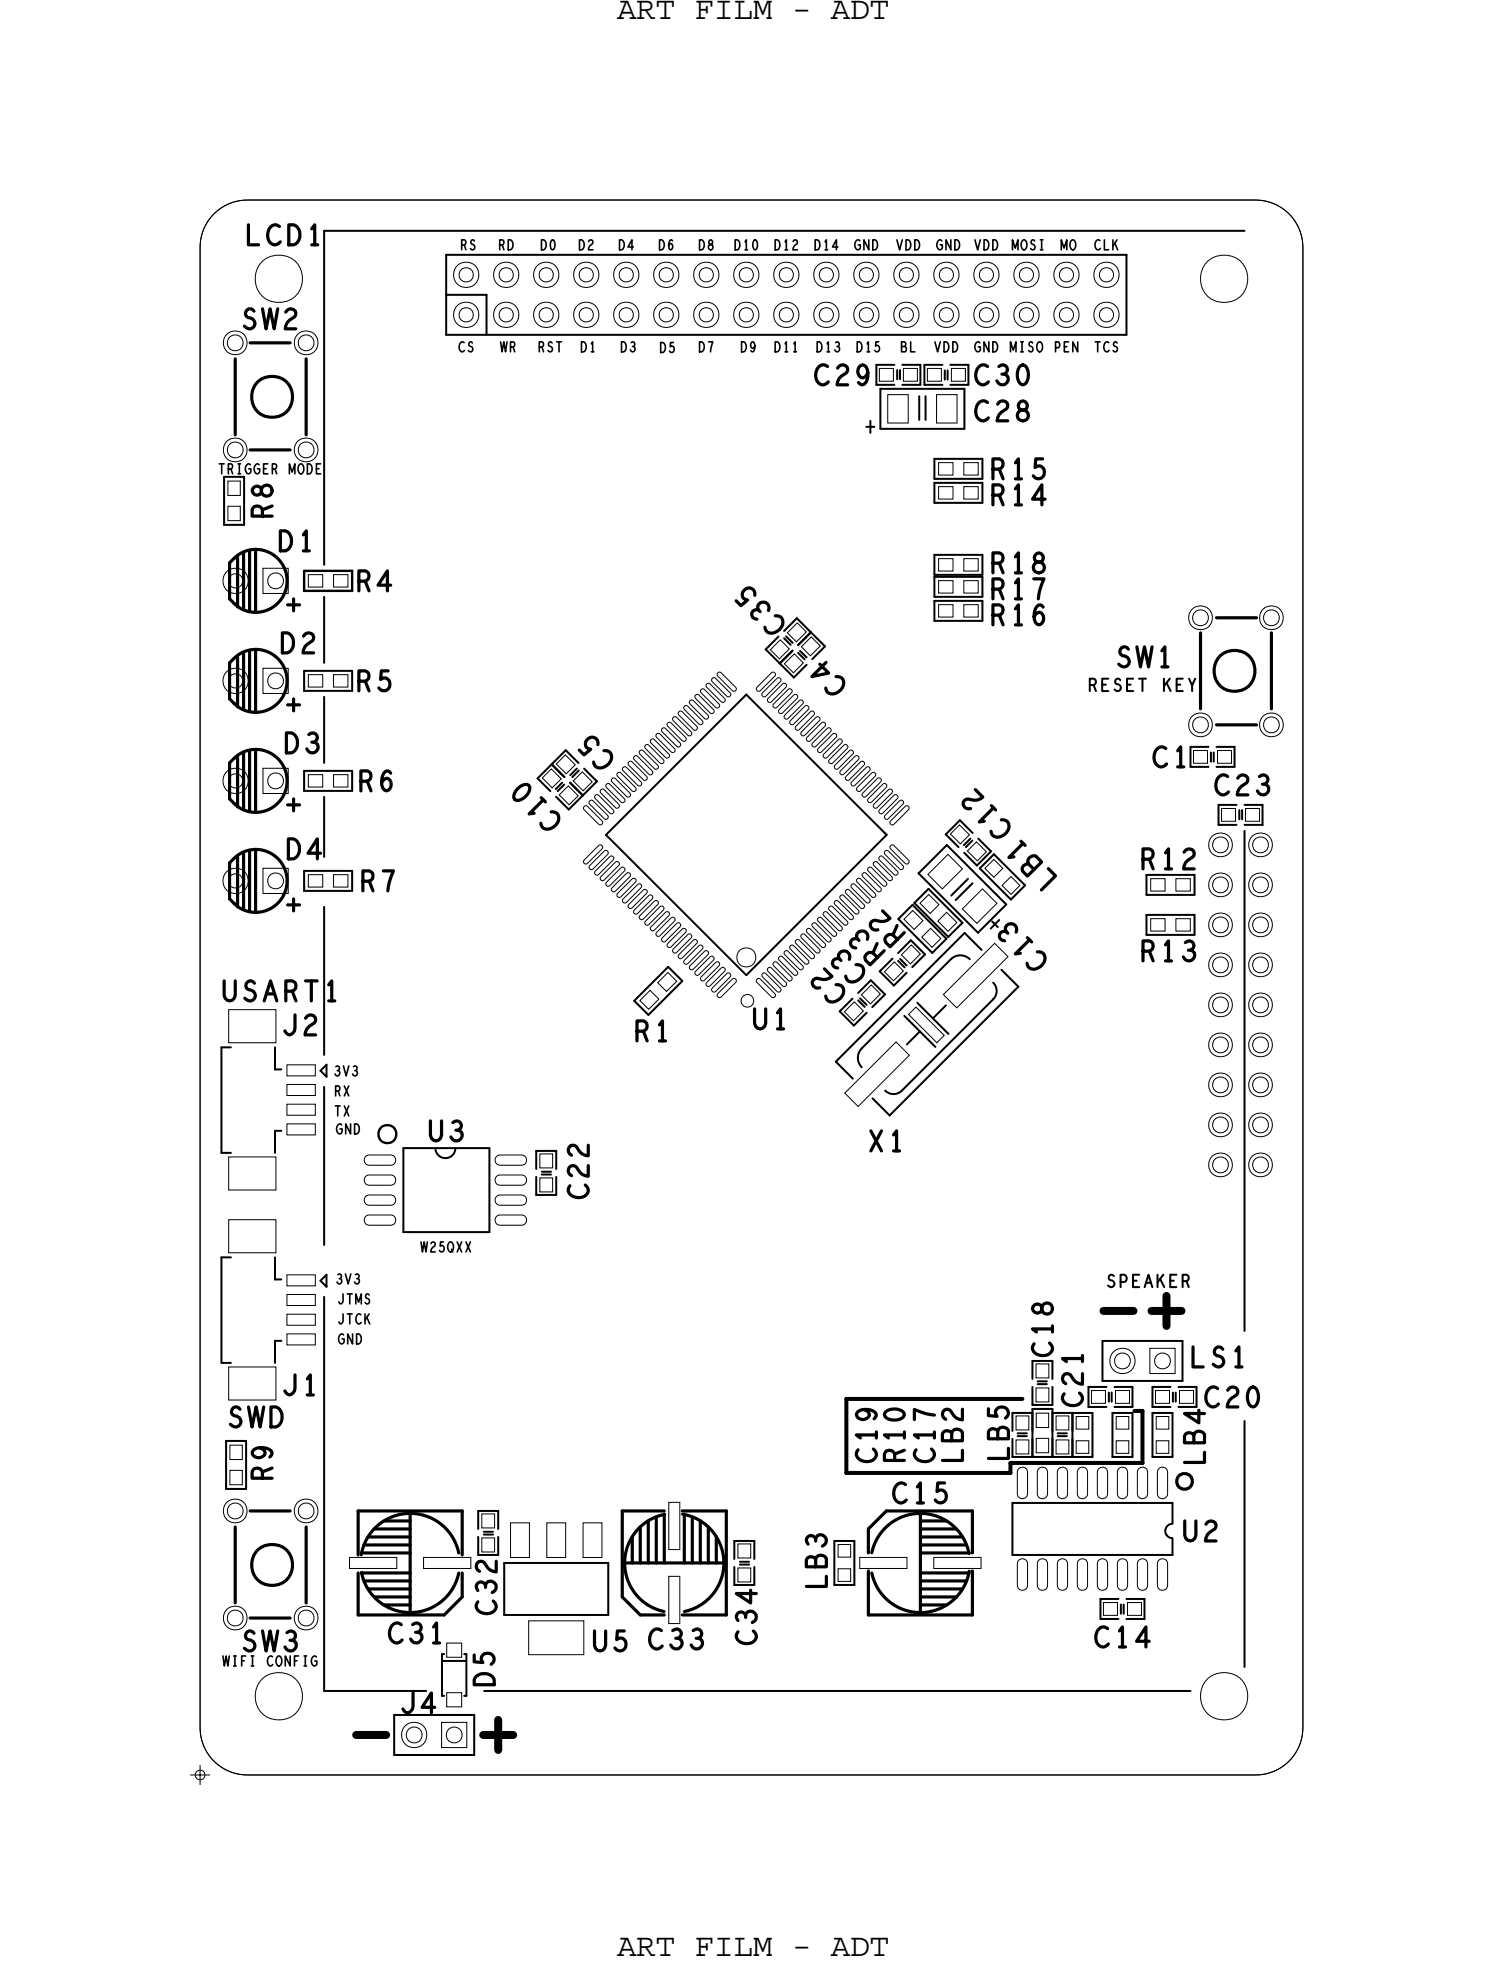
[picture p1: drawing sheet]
<svg xmlns="http://www.w3.org/2000/svg" width="95mm" height="125mm" viewBox="0 0 95 125" stroke-linecap="round" stroke-linejoin="round" font-family="sans-serif">
<defs><g id="words">
<g font-size="2.1">
<text x="39.2" y="1.2">ART FILM - ADT</text>
<text x="39.2" y="124.2">ART FILM - ADT</text>
</g>
<g font-size="1.3">
<text x="62.9" y="30.4">R15</text>
<text x="62.9" y="32.1">R14</text>
<text x="50" y="39.6" transform="rotate(-135 50 39.6)">C 3 5</text>
<text x="62.9" y="36.4">R18</text>
<text x="62.9" y="38">R17</text>
<text x="62.9" y="39.7">R16</text>
<text x="53.8" y="43.5" transform="rotate(-135 53.8 43.5)">C 4</text>
<text x="35.7" y="52" transform="rotate(-135 35.7 52)">C 1 0</text>
<text x="39.1" y="48.2" transform="rotate(-135 39.1 48.2)">C 5</text>
<text x="64.3" y="52.5" transform="rotate(-135 64.3 52.5)">C 1 2</text>
<text x="57.5" y="59.3" transform="rotate(-135 57.5 59.3)">R 2</text>
<text x="67.1" y="55.7" transform="rotate(-135 67.1 55.7)">L B 1</text>
<text x="72.4" y="55.2">R12</text>
<text x="53.8" y="63" transform="rotate(-135 53.8 63)">C 2</text>
<text x="55.1" y="61.7" transform="rotate(-135 55.1 61.7)">C 3</text>
<text x="56.2" y="60.5" transform="rotate(-135 56.2 60.5)">R 3</text>
<text x="66.6" y="60.9" transform="rotate(-135 66.6 60.9)">C 1 3</text>
<text x="72.4" y="61">R13</text>
<text x="40.3" y="66.1">R1</text>
<text x="68.7" y="89.3" transform="rotate(-90 68.7 89.3)">C21</text>
<text x="57.4" y="92.9" transform="rotate(-90 57.4 92.9)">R10</text>
<text x="64" y="92.8" transform="rotate(-90 64 92.8)">LB5</text>
<text x="15.4" y="104.8">SW3</text>
<text x="24.6" y="104.3">C31</text>
<text x="31.5" y="102.5" transform="rotate(-90 31.5 102.5)">C32</text>
<text x="41.1" y="104.7">C33</text>
</g>
<g font-size=".8">
<text x="69.1" y="43.9">RESET</text>
<text x="73.7" y="43.9">KEY</text>
<text x="70.2" y="81.7">SPEAKER</text>
</g>
<g font-size=".6">
<text x="49.1" y="22.3">D11</text>
<text x="51.8" y="22.3">D13</text>
<text x="21.2" y="68.3">3V3</text>
<text x="21.3" y="81.5">3V3</text>
<text x="14.1" y="105.8">WIFI</text>
</g>
</g></defs>
<!-- layer: Board Outline -->
<g fill="none" stroke="#000" stroke-width=".06">
<path d="M12.7 15.7v94zM13.6 13.6l.9-.6 .5-.2 .7-.1h64a3 3 0 0 1 3 3v94a3 3 0 0 1-3 3h-64a3 3 0 0 1-3-3v-94a3 3 0 0 1 .9-2.1zM15.7 12.7a3 3 0 0 0-3 3M15.7 12.7h64zM79.7 12.7a3 3 0 0 1 3 3M82.7 15.7v94zM12.7 109.7a3 3 0 0 0 3 3M15.7 112.7h64zM82.7 109.7a3 3 0 0 1-3 3"/>
<circle cx="17.7" cy="17.7" r="1.51"/>
<circle cx="77.7" cy="17.7" r="1.51"/>
<circle cx="17.7" cy="107.7" r="1.51"/>
<circle cx="77.7" cy="107.7" r="1.51"/>
</g>
<path d="M70 83.2h1.9zM73.1 83.2h1.9zM74 82.3v1.9zM22.6 110.2h1.9zM30.7 110.2h1.9zM31.6 109.2v1.9z" fill="none" stroke="#000" stroke-width=".51"/>
<path d="M53.7 93.5h10.4zM53.7 88.8v4.7zM53.7 88.8h11.2zM64.1 92.9h8.4zM64.1 92.9v.6zM72 89.6h.5zM72.5 89.6v3.3z" fill="none" stroke="#000" stroke-width=".25"/>
<!-- layer: Components -->
<g fill="none" stroke="#000" stroke-width=".06">
<path d="M58.1 63.9l1.8 1.8-.4 .5-1.8-1.8z"/>
<circle cx="47.4" cy="60.8" r=".61"/>
<circle cx="47.4" cy="63.5" r=".4"/>
</g>
<g fill="none" stroke="#000" stroke-width=".13">
<path d="M20.6 14.7h58.4zM20.6 14.7v21.2zM28.3 18.7h2.6zM28.3 16.2v5.1zM28.3 16.2h43.2zM30.9 18.7v2.5zM71.5 16.2v5.1zM14.2 33.3h1.3zM14.2 30.3h1.3zM14.2 30.3v3zM15.5 30.3v3zM20.6 37.9v4.2z"/>
<path d="M28.3 21.3h43.2zM50.6 39.3l.9 .9zM50.6 39.3l-.8 .8zM55 27.1h.5zM55.2 26.7v.8zM55.6 23.2h1.2zM55.6 23.2v1.2zM55.6 24.4h1.2zM55.9 24.7v2.5zM55.9 24.7h5.3zM55.9 27.2h5.3zM56.9 23.5v.6z"/>
<path d="M57.1 23.5v.6zM57.3 23.2h1.1zM57.3 24.4h1.1zM58.3 25.2v1.5zM58.4 23.2v1.2zM58.7 24.4h1.1zM58.7 23.2v1.2zM58.7 23.2h1.1zM58.7 25.2v1.5zM59.3 36.5h3.1zM59.3 37.9h3.1zM59.3 39.4h3.1z"/>
<path d="M59.3 30.4h3.1zM59.3 31.9h3.1zM59.3 35.2h3.1zM59.3 35.2v1.3zM59.3 36.6h3.1zM59.3 36.6v1.3zM59.3 38.2h3.1zM59.3 38.2v1.2zM59.3 29.1h3.1zM59.3 29.1v1.3zM59.3 30.7h3.1zM59.3 30.7v1.2z"/>
<path d="M60 23.5v.6zM60.1 23.5v.6zM60.3 23.2h1.2zM60.3 24.4h1.2zM61.2 24.7v2.5zM61.5 23.2v1.2zM62.4 35.2v1.3zM62.4 36.6v1.3zM62.4 38.2v1.2zM62.4 29.1v1.3zM62.4 30.7v1.2zM19.3 56.6h3.1z"/>
<path d="M19.3 50.2h3.1zM19.3 43.9h3.1zM19.3 55.3v1.3zM19.3 55.3h3.1zM19.3 48.9v1.3zM19.3 48.9h3.1zM19.3 42.6v1.3zM19.3 42.6h3.1zM20.6 44.2v4.2zM20.6 50.6v3.8zM20.6 57.6v9.4zM22.4 55.3v1.3z"/>
<path d="M22.4 48.9v1.3zM22.4 42.6v1.3zM34.1 49.4l.9-.9zM35 48.5l.8 .8zM35 48.5l.9-.9zM35.9 47.6l.8 .8zM36.2 49.7l.8 .8zM36.2 49.2l.4-.4zM36.7 48.9l-.4 .4zM37 50.5l-.9 .9zM37.1 48.8l.8 .8zM37.9 49.6l-.9 .9z"/>
<path d="M38.5 53l8.9 8.9zM47.4 44.1l-8.9 8.9zM47.4 44.1l8.9 8.9zM48.6 41.2l.9 .9zM48.6 41.2l.8-.8zM49.5 42.1l.9 .9zM49.5 42.1l.8-.8zM49.8 40.5l.4 .4zM49.9 40.4l.4 .4zM50.3 41.3l-.8 .8zM50.7 41.5l.4 .4zM50.7 41l.8-.8z"/>
<path d="M50.8 41.3l.4 .4zM51.2 42.2l-.8 .8zM51.5 40.1l.9 .9zM51.5 40.1l-.8 .9zM51.6 41.8l.8-.8zM57 58.4l2.2 2.1zM57.8 59.7l.9 .9zM57.8 59.7l-.8 .8zM57.9 57.5l2.2 2.1zM58 57.3l2.2 2.2zM58 57.3l.9-.9zM58.3 55.5l1.8-1.8z"/>
<path d="M58.3 55.5l3.8 3.7zM58.9 56.4l2.2 2.2zM60 53l.8 .8zM60 53l.9-.9zM60.1 59.6l-.9 .9zM60.1 53.7l3.8 3.7zM60.4 56.9l1-1.1zM60.7 57.1l1-1zM61.1 58.6l-.9 .9zM61.2 54.1l.8 .9zM61.2 59.2l1.1 1.1zM61.6 53.2l-.4 .5z"/>
<path d="M61.7 53.4l-.4 .4zM62.1 53.2l.8 .9zM62.2 55.1l2 2zM62.9 59l.5-.6zM62.9 54.1l-.9 .9zM63 58.5l.3 .4zM63.1 54.2l2 2zM63.1 54.2l-.9 .9zM63.9 57.4l-1.8 1.8zM64.2 57.1l.9-.9zM72.8 59.4h3zM72.8 56.8h3z"/>
<path d="M72.8 58.1v1.3zM72.8 58.1h3zM72.8 55.5v1.3zM72.8 55.5h3zM75.6 47.4v1.3zM75.6 47.4h1.1zM75.6 48.7h1.1zM75.8 58.1v1.3zM75.8 55.5v1.3zM76.9 47.8v.6zM77 47.8v.6zM77.2 48.7h1.2z"/>
<path d="M77.2 47.4h1.2zM77.3 52.4h1.2zM77.3 51.1h1.2zM77.3 51.1v1.3zM78.4 47.4v1.3zM78.7 51.4v.6zM78.8 51.4v.6zM79 52.8v31.7zM79 51.1h1.1zM79 52.4h1.1zM80.1 51.1v1.3zM14.1 73.2h.6z"/>
<path d="M14.1 66.5v6.7zM14.1 79.8v6.7zM14.1 66.5h.6zM14.1 79.8h.6zM17.5 67.9h.4zM17.5 71.8h.4zM17.5 66.5v1.4zM17.5 71.8v1.4zM17.5 79.8v1.4zM20.3 68l.4-.4zM20.3 68l.4 .4zM20.6 69v10z"/>
<path d="M20.7 67.6v.8zM25.6 72.9h5.5zM25.6 78.2h.4zM25.6 72.9v5.3zM26 78.2h5.1zM28.9 72.9l-.2 .4-.4 .2-.5-.1-.2-.5M31.1 72.9v5.3zM34 73.1h1.3zM34 73.1v1.1zM34 74.7v1.2zM34 75.9h1.3zM34.4 74.4h.6z"/>
<path d="M34.4 74.6h.6zM35.3 73.1v1.1zM35.3 74.7v1.2zM40.3 63.5l.9 .9zM40.3 63.5l2.1-2.1zM41.2 64.4l2.1-2.1zM42.4 61.4l.9 .9zM47.4 61.9l8.9-8.9zM53.1 67.4l1 1.1zM53.1 67.4l8.1-8.2zM53.3 64.2l.9 .9zM53.3 64.2l.8-.8z"/>
<path d="M54.5 63.5l.4 .4zM54.6 63.4l.4 .4zM54.7 66.6a.85 .85 0 0 0 0 1.2M55 64.3l-.8 .8zM55.3 62.2l.9 .9zM55.3 62.2l-.8 .9zM55.4 63.9l.8-.8zM55.4 69.7l1.1 1.1zM55.8 61.7l.9 .9zM55.8 61.7l.8-.8zM57 61l.4 .4zM57.1 60.9l.4 .4z"/>
<path d="M57.2 69.2a.75 .75 0 0 1-1 0M57.4 64.5l2 2zM57.5 61.8l-.8 .8zM57.6 66.3l.8-.8zM57.9 61.4l.8-.8zM58.2 63.7l2 1.9zM60 63.8l-.8 .9zM60.4 60.9l-5.7 5.7zM61.6 60.9a.85 .85 0 0 0-1.2 0M63 62.4l.2 .3a.75 .75 0 0 1-.2 .7M63 63.4l-5.8 5.8zM63.6 61.6l1 1z"/>
<path d="M64.6 62.6l-8.1 8.2zM14.1 86.5h.6zM14.4 91.5h1.2zM14.4 91.5v3zM14.4 94.5h1.2zM15.6 91.5v3zM17.5 81.2h.4zM17.5 85.1h.4zM17.5 85.1v1.4zM20.3 81.3l.4-.4zM20.3 81.3l.4 .4zM20.6 82.3v25.1z"/>
<path d="M20.7 80.9v.8zM30.4 95.9h1.2zM30.4 95.9v1.2zM30.4 97.6v1.1zM30.7 97.3h.6zM30.7 97.4h.6zM31.6 95.9v1.2zM31.6 97.6v1.1zM32 99.2h6.6zM32 99.2v3.3zM38.6 99.2v3.3zM46.6 97.8h1.3z"/>
<path d="M46.6 97.8v1.2zM46.6 99.5v1.1zM47 99.2h.5zM47 99.3h.5zM47.9 97.8v1.2zM47.9 99.5v1.1zM53 97.8v2.8zM53 97.8h1.2zM54.2 97.8v2.8zM64.3 92.5h1.2zM64.3 95.4h10.1zM64.3 95.4v3.3z"/>
<path d="M64.3 89.7h1.2zM64.3 98.7h10.1zM64.6 91.2h.6zM64.6 91h.6zM65.5 89.5h1.3zM65.5 89.5v3zM65.5 91.4v1.1zM65.5 89.7v1.2zM65.5 88.1v1.1zM65.5 86.4h1.3zM65.5 86.4v1.2zM65.5 92.5h1.3z"/>
<path d="M65.5 89.2h1.3zM65.9 87.9h.5zM65.9 87.7h.5zM66.8 89.5v3zM66.8 88.1v1.1zM66.8 86.4v1.2zM66.8 91.4v1.1zM66.8 89.7h1.3zM66.8 89.7v1.2zM66.8 92.5h1.3zM67.1 91.2h.6zM67.1 91h.6z"/>
<path d="M68.1 89.7h1.2zM68.1 92.5h1.2zM68.1 89.7v2.8zM68.1 89.7v1.2zM68.1 91.4v1.1zM69.1 88.1h1.1zM69.1 89.3h1.1zM69.3 89.7v2.8zM70 87.7h5.1zM70 85.1h5.1zM70 85.1v2.6zM70.4 88.4v.6z"/>
<path d="M70.6 88.4v.6zM70.6 89.7h1.3zM70.6 92.5h1.3zM70.6 89.7v2.8zM70.7 89.3h1.2zM70.7 88.1h1.2zM71.9 89.7v2.8zM71.9 88.1v1.2zM73.2 92.5h1.2zM73.2 89.7v2.8zM73.2 88.1v1.2zM73.2 88.1h1.1z"/>
<path d="M73.2 89.3h1.1zM73.2 89.7h1.2zM74.4 95.4v1.3zM74.4 97.7v1zM74.4 89.7v2.8zM74.4 96.8l-.3 .1-.1 .3 .1 .3 .3 .2M74.4 88.4v.6zM74.6 88.4v.6zM74.8 88.1h1.1zM74.8 89.3h1.1zM75.1 85.1v2.6zM75.9 88.1v1.2z"/>
<path d="M79 90.2v15.6zM20.6 107.4h6.5zM25 108.9h5.1zM25 108.9v2.5zM25 111.4h5.1zM28.1 105h.1zM28.1 107.7h.1zM28.1 105v2.7zM28.1 105.5h1.5zM29.5 105h.1zM29.5 107.7h.1zM29.6 105v2.7z"/>
<path d="M30.1 108.9v2.5zM30.7 107.4h44.9zM32 102.5h6.6zM46.6 100.6h1.3zM53 100.6h1.2zM69.8 101.5h1.2zM69.8 101.5v1.3zM69.8 102.8h1.2zM71.1 101.9v.6zM71.3 101.9v.6zM71.5 101.5h1.1zM71.5 102.8h1.1z"/>
<path d="M72.6 101.5v1.3z"/>
</g>
<g fill="none" stroke="#000" stroke-width=".15">
<path d="M19.3 37.5h3.1zM19.3 36.2v1.3zM19.3 36.2h3.1zM22.4 36.2v1.3z"/>
<circle cx="24.6" cy="72" r=".57"/>
</g>
<g fill="none" stroke="#000" stroke-width=".2">
<path d="M14.6 38l.3 .3zM14.6 35.7v2.3zM14.9 35.4l-.3 .3zM14.9 35.4a1.99 1.99 0 0 1 2.8 .1 1.99 1.99 0 0 1-.1 2.8 1.99 1.99 0 0 1-2.7 0M14.9 22.8v4.8zM15.1 35.4v3.1zM15.5 35.1v3.6zM15.8 35v3.8zM15.9 28.6h2.5zM15.9 21.8h2.5zM16.2 34.9v4zM18.3 38.4h.7z"/>
<path d="M18.6 38v.8zM19.4 22.8v4.8zM77.2 39.2h2.6zM14.6 57.1l.3 .3zM14.6 54.8v2.3zM14.6 50.7l.3 .3zM14.6 48.4v2.3zM14.6 44.4l.3 .3zM14.6 42.1v2.3zM14.9 54.5l-.3 .3zM14.9 48.1l-.3 .3zM14.9 41.8l-.3 .3z"/>
<path d="M14.9 54.5a1.99 1.99 0 0 1 2.8 0 1.99 1.99 0 0 1-.1 2.8 1.99 1.99 0 0 1-2.7 .1M14.9 48.1a1.99 1.99 0 0 1 2.8 .1 1.99 1.99 0 0 1-.1 2.8 1.99 1.99 0 0 1-2.7 0M14.9 41.8a1.99 1.99 0 0 1 2.8 0 1.99 1.99 0 0 1-.1 2.8 1.99 1.99 0 0 1-2.7 .1M15.1 54.4v3.2zM15.1 48.1v3.1zM15.1 41.7v3.2zM15.5 54.2v3.5zM15.5 47.8v3.6zM15.5 41.5v3.5zM15.8 54v3.8zM15.8 47.7v3.8zM15.8 41.3v3.8z"/>
<path d="M16.2 53.9v4zM16.2 47.6v4zM16.2 41.2v4zM18.3 57.5h.7zM18.3 51.1h.7zM18.3 44.8h.7zM18.6 57.1v.7zM18.6 50.7v.8zM18.6 44.4v.7zM76.2 40.2v4.8zM77.2 46h2.6zM80.7 40.2v4.8z"/>
<path d="M14.9 97v4.8zM15.9 95.9h2.5zM19.4 97v4.8zM22.7 95.9v2.8zM22.7 99.9v2.6zM22.7 95.9h6.6zM22.9 99.9a3.1 3.1 0 0 0 3.1 2.5 3.1 3.1 0 0 0 3.1-2.5M22.9 99.9h.1M22.9 98.6h3.1zM22.9 99.9h3.1zM23.1 98.1h2.9zM23.4 97.6h2.6z"/>
<path d="M23.7 97.1h2.3zM24.4 96.6h1.6zM26 96.1v6.3zM29.1 98.6a3.1 3.1 0 0 0-3.1-2.5 3.1 3.1 0 0 0-3.1 2.6M29.3 99.9v1.5zM29.3 95.9v2.8zM39.5 95.9h2.7zM39.5 95.9v5.5zM39.6 99.2h6.4zM40.1 97.6v1.6zM40.6 97v2.2zM41.1 96.6v2.6z"/>
<path d="M41.7 96.3v2.9zM42.2 96.1h.1M42.2 96.1v3.1zM42.2 96.2a3.1 3.1 0 0 0-2.6 3 3.1 3.1 0 0 0 2.6 3.1M43.3 95.9h2.8zM43.3 96.1a3.1 3.1 0 0 1 2.6 3.1 3.1 3.1 0 0 1-2.5 3.1M43.4 96.1v3.1zM43.9 96.3v2.9zM44.4 96.6v2.6zM45 97v2.2zM45.5 97.6v1.6zM46.1 95.9v6.6z"/>
<path d="M55.1 97.1v1.5zM55.1 99.7v2.8zM55.3 98.6a3.1 3.1 0 0 1 3.1-2.5 3.1 3.1 0 0 1 3.1 2.5M56.3 95.9h5.4zM56.3 95.9l-1.2 1.2zM58.4 96.6h1.7zM58.4 97.1h2.3zM58.4 97.6h2.7zM58.4 98.1h2.9zM58.4 99.9h3.1zM58.4 96.1v6.3zM58.4 98.6h3.1z"/>
<path d="M61.5 98.6h.1M61.5 99.8a3.1 3.1 0 0 1-3 2.6 3.1 3.1 0 0 1-3.2-2.5M61.7 95.9v2.7zM61.7 99.7v2.8zM15.9 102.7h2.5zM22.7 102.5h5.5zM23.1 100.4h2.9zM23.4 100.9h2.6zM23.7 101.4h2.3zM24.4 101.9h1.6zM28.2 102.5l1.1-1.1zM39.5 101.4l1.1 1.1z"/>
<path d="M40.6 102.5h1.6zM43.3 102.5h2.8zM55.1 102.5h6.6zM58.4 100.4h2.9zM58.4 100.9h2.7zM58.4 101.4h2.3zM58.4 101.9h1.7z"/>
<circle cx="17.3" cy="25.2" r="1.31"/>
<circle cx="78.4" cy="42.6" r="1.31"/>
<circle cx="17.3" cy="99.4" r="1.31"/>
<circle cx="75.2" cy="94.1" r=".5"/>
</g>
<!-- layer: Nets -->
<g fill="none" stroke="#000" stroke-width=".06">
<path d="M14.5 30.5h.8v1h-.8zM14.5 32.1h.8v1h-.8zM16.7 36.1h1.6v1.6h-1.6zM19.6 36.5h.9v.8h-.9zM21.2 36.5h.9v.8h-.9zM55.8 23.4h.9v.8h-.9zM56.3 25.1h1.3v1.8h-1.3zM57.3 23.4h.9v.8h-.9zM58.9 23.4h.9v.8h-.9zM59.4 25.1h1.3v1.8h-1.3zM59.6 36.9h.9v.8h-.9zM59.6 38.4h.9v.8h-.9z"/>
<path d="M59.6 29.4h.9v.8h-.9zM59.6 30.9h.9v.8h-.9zM59.6 35.5h.9v.8h-.9zM60.4 23.4h.9v.8h-.9zM61.2 29.4h.9v.8h-.9zM61.2 30.9h.9v.8h-.9zM61.2 35.5h.9v.8h-.9zM61.2 36.9h.9v.8h-.9zM61.2 38.4h.9v.8h-.9zM16.7 55.1h1.6v1.6h-1.6zM16.7 48.8h1.6v1.6h-1.6zM16.7 42.4h1.6v1.6h-1.6z"/>
<path d="M19.6 55.5h.9v.8h-.9zM19.6 49.2h.9v.8h-.9zM19.6 42.8h.9v.8h-.9zM21.2 55.5h.9v.8h-.9zM21.2 49.2h.9v.8h-.9zM21.2 42.8h.9v.8h-.9zM35 48.8l.6 .7-.6 .5-.6-.6zM35.3 48.5l.6-.6 .6 .7-.6 .5zM36.1 49.9l.6 .6-.6 .6-.6-.6zM36.4 49.6l.6-.6 .6 .6-.6 .6zM37.1 54.6l.9-.9 .1-.1 .2 .1-.1 .2-.9 .9-.2 .1-.1-.1zM37.1 51.2h.2l.9 .9 .1 .2-.2 .1-.1-.1-.9-.9-.1-.1z"/>
<path d="M37.4 50.9l.1-.1h.1l1 1v.1l-.1 .1h-.1l-1-.9zM37.4 55l1-1h.1l.1 .1v.2l-1 .9h-.1l-.1-.1zM37.8 55.3l.9-.9h.2l.1 .1-.1 .1-.9 .9-.2 .1-.1-.1zM37.8 50.5h.2l.9 .9 .1 .2-.1 .1-.2-.1-.9-.9-.1-.1zM38.1 50.2l.1-.1h.2l.9 1v.1l-.1 .1h-.1l-1-.9zM38.1 55.7l1-1h.1l.1 .1v.2l-.9 .9h-.2l-.1-.1zM38.5 56l.9-.9h.2l.1 .1-.1 .1-.9 .9-.1 .1-.1-.1zM38.6 49.8h.1l.9 .9 .1 .2-.1 .1-.2-.1-.9-.9v-.1zM38.8 56.4l1-.9 .1-.1 .1 .1v.2l-.9 .9h-.2l-.1-.1zM38.9 49.4h.2l.9 1v.1l-.1 .1h-.1l-1-1v-.1zM39.2 49.1l.1-.1 .1 .1 .9 .9 .1 .1-.1 .2-.2-.1-.9-.9zM39.2 56.7l.9-.9h.2l.1 .1-.1 .1-.9 .9-.1 .1-.1-.1z"/>
<path d="M39.6 57.1l.9-.9 .1-.1 .1 .1v.2l-.9 .9h-.2l-.1-.1zM39.6 48.7h.2l.9 .9v.2l-.1 .1h-.1l-.9-1-.1-.1zM39.9 48.4l.1-.1 .1 .1 .9 .9 .1 .1-.1 .1h-.2l-.9-.9zM39.9 57.4l.9-.9h.2l.1 .1-.1 .1-.9 .9-.1 .1-.1-.1zM40.3 57.8l.9-.9 .1-.1 .1 .1v.2l-.9 .9h-.2l-.1-.1zM40.3 48h.2l.9 .9v.2l-.1 .1h-.1l-.9-1-.1-.1zM40.6 58.1l.9-.9h.2l.1 .1-.1 .1-.9 1h-.1l-.1-.1zM40.7 47.6l.1 .1 .9 .9 .1 .1-.1 .1h-.2l-.9-.9v-.2zM40.9 47.4l.1-.1h.2l.9 .9v.2l-.1 .1-.1-.1-.9-.9zM41 58.5l.9-.9 .1-.1 .1 .1v.2l-.9 .9h-.2l-.1-.1zM41.3 58.8l.9-.9h.2l.1 .1v.1l-1 1h-.1l-.1-.1zM41.4 46.9l.1 .1 1 .9v.1l-.1 .1h-.2l-.9-.9v-.2z"/>
<path d="M41.6 46.7l.1-.1h.2l.9 .9v.2l-.1 .1-.1-.1-.9-.9zM41.7 59.2l.9-.9 .1-.1 .1 .1v.2l-.9 .9-.2 .1-.1-.2zM42 59.6l.9-1h.2l.1 .1v.1l-1 1h-.1l-.1-.1zM42.1 46.2l.1 .1 1 .9v.1l-.1 .1h-.2l-.9-.9v-.2zM42.4 59.9l.9-.9h.2l.1 .1-.1 .1-.9 .9-.2 .1-.1-.1zM42.4 45.9h.2l.9 .9 .1 .2-.1 .1-.2-.1-.9-.9-.1-.1zM42.7 45.6l.1-.1h.1l1 1v.1l-.1 .1h-.1l-1-.9zM43.2 45.2h.1l.9 .9 .1 .2-.1 .1-.2-.1-.9-.9v-.1zM43.4 44.9l.1-.1h.2l.9 1v.1l-.1 .1h-.1l-1-.9zM43.9 44.4l.1 .1 .9 .9 .1 .2-.1 .1-.2-.1-.9-.9v-.2zM44.2 44.1h.2l.9 1v.1l-.1 .1h-.1l-.9-1-.1-.1zM44.5 43.8l.1-.1 .1 .1 .9 .9 .1 .1-.1 .1h-.2l-.9-.9z"/>
<path d="M44.9 43.4h.2l.9 .9v.2l-.1 .1h-.1l-.9-1-.1-.1zM45.2 43.1l.1-.1 .1 .1 .9 .9 .1 .1-.1 .1h-.2l-.9-.9zM45.6 42.7h.2l.9 .9v.2l-.1 .1-.1-.1-.9-.9-.1-.1zM48 43.6l1-.9h.1l.1 .1v.1l-.9 .9-.2 .1-.1-.1zM48.4 44l.9-.9 .2-.1 .1 .1-.1 .2-.9 .9h-.1l-.1-.1zM48.8 44.3l.9-.9h.1l.1 .1v.1l-.9 1h-.2l-.1-.1zM48.9 41.3l.6-.7 .6 .6-.6 .6zM49.1 44.7l.9-.9 .2-.1 .1 .1-.1 .2-.9 .9h-.1l-.1-.1zM49.5 45.1l.9-1h.1l.1 .1v.1l-.9 1h-.2l-.1-.1zM49.8 45.4l.9-.9 .2-.1 .1 .1-.1 .2-.9 .9-.1 .1-.1-.1zM50 40.2l.6-.6 .6 .5-.7 .7zM50.2 45.8l.9-1h.1l.1 .1v.2l-.9 .9h-.2l-.1-.1z"/>
<path d="M50.4 41.5l.6 .6-.6 .6-.6-.6zM50.5 46.1l.9-.9h.2l.1 .1v.1l-1 .9-.1 .1-.1-.1zM50.6 59.7h.1l1 .9v.2l-.1 .1-.2-.1-.9-.9v-.1zM50.9 46.5l.9-1h.1l.1 .1v.2l-.9 .9h-.2l-.1-.1zM50.9 59.3h.2l.9 1v.1l-.1 .1h-.1l-.9-.9-.1-.2zM51.2 46.8l.9-.9h.2l.1 .1v.1l-1 .9-.1 .1-.1-.1zM51.3 59h.1l1 .9v.2l-.1 .1-.2-.1-.9-.9v-.1zM51.5 40.4l.6 .6-.7 .6-.5-.5zM51.6 47.2l.9-.9 .1-.1 .2 .1-.1 .2-.9 .9h-.2l-.1-.1zM51.6 58.6h.2l.9 1 .1 .1-.2 .1h-.1l-.9-1-.1-.1zM51.9 47.5l1-.9h.1l.1 .1v.1l-1 .9-.1 .1-.1-.1zM52 58.2l.1 .1 1 .9v.1l-.1 .2-.1-.1-1-.9v-.2z"/>
<path d="M52.3 47.9l.9-.9 .2-.1 .1 .1-.1 .2-.9 .9h-.1l-.2-.1zM52.4 57.9h.1l.9 .9 .1 .2-.1 .1h-.2l-.9-1-.1-.1zM52.6 48.2l1-.9h.1l.1 .1v.1l-.9 .9-.2 .1-.1-.1zM52.7 57.5l.2 .1 .9 .9v.1l-.1 .1h-.1l-1-.9v-.2zM53 48.6l.9-.9 .2-.1 .1 .1-.1 .2-.9 .9h-.1l-.1-.1zM53.1 57.2h.1l.9 .9 .1 .2-.1 .1h-.2l-.9-1v-.1zM53.4 48.9l.9-.9h.1l.1 .1v.1l-.9 1h-.2l-.1-.1zM53.4 56.8l.2 .1 .9 .9v.1l-.1 .1h-.1l-.9-.9-.1-.2zM53.7 49.3l.9-.9 .2-.1 .1 .1-.1 .2-.9 .9h-.1l-.1-.1zM53.8 56.5h.1l.9 .9 .1 .2-.1 .1-.2-.1-.9-.9v-.1zM54.1 49.6l.9-.9h.1l.1 .1v.1l-.9 1h-.2l-.1-.1zM54.1 56.1l.2 .1 .9 .9v.1l-.1 .1h-.1l-.9-.9-.1-.2z"/>
<path d="M54.4 55.9l.1-.1h.1l.9 .9 .1 .2-.1 .1-.2-.1-.9-.9zM54.4 50l.9-.9 .2-.1 .1 .1-.1 .2-.9 .9-.1 .1-.1-.2zM54.8 50.4l.9-1h.1l.1 .1v.1l-.9 1h-.2l-.1-.1zM54.8 55.4l.2 .1 .9 .9v.1l-.1 .1h-.1l-.9-.9-.1-.2zM55.1 50.7l.9-.9h.2l.1 .1-.1 .1-.9 .9-.1 .1-.1-.1zM55.2 55.1h.1l.9 .9 .1 .2-.1 .1-.2-.1-.9-.9v-.1zM55.4 54.8l.1-.1h.2l.9 1v.1l-.1 .1h-.1l-.9-.9zM55.5 51.1l.9-1h.1l.1 .1v.2l-.9 .9h-.2l-.1-.1zM55.8 51.4l.9-.9h.2l.1 .1v.1l-1 .9-.1 .1-.1-.1zM55.9 54.4h.1l1 .9v.2l-.1 .1-.2-.1-.9-.9v-.1zM56.1 54.1l.1-.1h.2l.9 1v.1l-.1 .1h-.1l-.9-.9zM56.2 51.8l.9-1h.1l.1 .1v.2l-.9 .9h-.2l-.1-.1z"/>
<path d="M56.5 52.1l1-.9h.1l.1 .1v.1l-1 .9-.1 .1-.1-.1zM56.6 53.6l.1 .1 1 .9v.2l-.1 .1-.1-.1-1-.9v-.2zM57.4 58.4l.5-.6 .7 .7-.6 .5zM57.8 60l.6 .6-.6 .6-.6-.6zM58.4 57.4l.6-.6 .6 .6-.6 .6zM58.5 59.5l.6-.6 .6 .7-.5 .5zM59.5 58.5l.6-.6 .6 .7-.5 .5zM60.2 54.2l.9 1-1.3 1.2-.9-.9zM60.9 52.4l.6 .6-.5 .6-.7-.6zM62 53.5l.6 .6-.6 .6-.6-.7zM62.4 56.4l.9 1-1.3 1.2-.9-.9zM63.1 54.6l.5 .5-.5 .6-.6-.6z"/>
<path d="M64.2 55.7l.5 .5-.5 .6-.6-.6zM73 58.3h1v.8h-1zM73 55.8h1v.8h-1zM74.6 58.3h1v.8h-1zM74.6 55.8h1v.8h-1zM75.8 47.7h.8v.8h-.8zM77.3 47.7h.9v.8h-.9zM77.5 51.3h.9v.8h-.9zM79.1 51.3h.8v.8h-.8zM14.5 64.1h3v2.1h-3zM14.5 73.5h3v2.1h-3zM14.5 77.4h3v2.1h-3z"/>
<path d="M18.2 67.6h1.8v.7h-1.8zM18.2 70.1h1.8v.7h-1.8zM18.2 68.9h1.8v.7h-1.8zM18.2 71.4h1.8v.7h-1.8zM23.2 76l.2-.1h1.4l.2 .1 .1 .2-.1 .2-.2 .1h-1.4l-.2-.1-.1-.2zM23.2 74.7l.2-.1h1.4l.2 .1 .1 .2-.1 .3-.2 .1h-1.4l-.2-.1-.1-.3zM23.2 77.2l.2-.1h1.4l.2 .1 .1 .3-.1 .2-.2 .1h-1.4l-.2-.1-.1-.2zM23.2 73.4l.2-.1h1.4l.2 .1 .1 .3-.1 .2-.2 .1h-1.4l-.2-.1-.1-.2zM31.5 74.7l.2-.1h1.4l.2 .1 .1 .2-.1 .3-.2 .1h-1.4l-.2-.1-.1-.3zM31.5 73.4l.2-.1h1.4l.2 .1 .1 .3-.1 .2-.2 .1h-1.4l-.2-.1-.1-.2zM31.5 76l.2-.1h1.4l.2 .1 .1 .2-.1 .2-.2 .1h-1.4l-.2-.1-.1-.2zM31.5 77.2l.2-.1h1.4l.2 .1 .1 .3-.1 .2-.2 .1h-1.4l-.2-.1-.1-.2z"/>
<path d="M34.3 73.3h.8v.9h-.8zM34.3 74.8h.8v.9h-.8zM40.6 63.5l.7-.6 .5 .5-.6 .7zM41.7 62.4l.7-.7 .6 .6-.7 .7zM42.7 60.3l1-1h.1l.1 .1v.2l-1 .9h-.1l-.1-.1zM43.1 60.6l.9-.9h.2l.1 .1-.1 .1-.9 .9-.1 .1-.2-.1zM43.4 61l1-1h.1l.1 .1v.2l-.9 .9h-.2l-.1-.1zM43.8 61.3l.9-.9h.2l.1 .1-.1 .1-.9 .9-.1 .1-.1-.1zM44.2 61.7l.9-.9 .1-.1 .1 .1v.2l-.9 .9h-.2l-.1-.1zM44.5 62l.9-.9h.2l.1 .1-.1 .1-.9 .9-.1 .1-.1-.1zM44.9 62.4l.9-.9 .1-.1 .1 .1v.2l-.9 .9h-.2l-.1-.1zM45.2 62.7l.9-.9h.2l.1 .1-.1 .1-.9 .9-.1 .1-.1-.1z"/>
<path d="M45.6 63.1l.9-.9 .1-.1 .1 .1v.2l-.9 .9h-.2l-.1-.1zM48.1 62.1l.2 .1 .9 .9v.1l-.1 .1h-.1l-1-.9v-.2zM48.4 61.9l.1-.1h.1l.9 .9 .1 .2-.1 .1-.2-.1-.9-.9zM48.8 61.4l.2 .1 .9 .9v.1l-.1 .1h-.1l-.9-.9-.1-.2zM49.1 61.2l.1-.1h.1l.9 .9 .1 .2-.1 .1-.2-.1-.9-.9zM49.5 60.7l.2 .1 .9 .9v.1l-.1 .1h-.1l-.9-.9-.1-.2zM49.9 60.4h.1l.9 .9 .1 .2-.1 .1-.2-.1-.9-.9v-.1zM50.1 60.1l.1-.1h.2l.9 1v.1l-.1 .1h-.1l-.9-.9zM53.6 64.2l.6-.6 .6 .6-.6 .6zM54.7 63.2l.6-.7 .6 .6-.7 .6zM56.8 61.1l.5 .5-.6 .7-.6-.6zM56.9 66.2l.8 .8-3.2 3.3-.9-.9z"/>
<path d="M59.9 63.1l3.2-3.2 .9 .8-3.3 3.3zM14.5 86.8h3v2.1h-3zM14.6 93.4h.8v.9h-.8zM14.6 91.8h.8v.9h-.8zM18.2 80.9h1.8v.7h-1.8zM18.2 82.2h1.8v.7h-1.8zM18.2 83.4h1.8v.7h-1.8zM18.2 84.7h1.8v.7h-1.8zM22.2 98.9h3v.7h-3zM26.9 98.9h3v.7h-3zM30.6 97.7h.8v.8h-.8zM30.6 96.1h.8v.9h-.8z"/>
<path d="M32.4 96.7h1.2v2.2h-1.2zM34.7 96.7h1.2v2.2h-1.2zM37 96.7h1.2v2.2h-1.2zM42.4 95.4h.7v3h-.7zM46.8 99.6h.9v.8h-.9zM46.8 98h.9v.9h-.9zM53.2 99.6h.8v.8h-.8zM53.2 98.1h.8v.8h-.8zM54.6 98.9h3v.7h-3zM59.3 98.9h3v.7h-3zM64.5 91.4h.8v.9h-.8zM64.5 89.9h.8v.9h-.8z"/>
<path d="M64.7 93.2h.2h.2l.1 .3v1.3l-.1 .3-.2 .1-.2-.1-.1-.3v-1.3zM64.7 99.1l.2-.1 .2 .1 .1 .2v1.3l-.1 .3-.2 .1-.2-.1-.1-.3v-1.3zM65.8 88.1h.8v.9h-.8zM65.8 86.6h.8v.9h-.8zM65.8 89.7h.8v.9h-.8zM65.8 91.3h.8v.9h-.8zM65.9 93.2h.3h.2l.1 .3v1.3l-.1 .3-.2 .1-.3-.1-.1-.3v-1.3zM65.9 99.1l.3-.1 .2 .1 .1 .2v1.3l-.1 .3-.2 .1-.3-.1-.1-.3v-1.3zM67 91.4h.8v.9h-.8zM67 89.9h.8v.9h-.8zM67.2 93.2h.2h.3l.1 .3v1.3l-.1 .3-.3 .1-.2-.1-.1-.3v-1.3zM67.2 99.1l.2-.1 .3 .1 .1 .2v1.3l-.1 .3-.3 .1-.2-.1-.1-.3v-1.3z"/>
<path d="M68.3 89.9h.8v.8h-.8zM68.3 91.5h.8v.8h-.8zM68.5 93.2h.2h.2l.1 .3v1.3l-.1 .3-.2 .1-.2-.1-.1-.3v-1.3zM68.5 99.1l.2-.1 .2 .1 .1 .2v1.3l-.1 .3-.2 .1-.2-.1-.1-.3v-1.3zM69.3 88.3h.9v.8h-.9zM69.8 93.2h.2h.2l.1 .3v1.3l-.1 .3-.2 .1-.2-.1-.1-.3v-1.3zM69.8 99.1l.2-.1 .2 .1 .1 .2v1.3l-.1 .3-.2 .1-.2-.1-.1-.3v-1.3zM70.8 88.3h.9v.8h-.9zM70.8 89.9h.8v.8h-.8zM70.8 91.5h.8v.8h-.8zM71 93.2h.2h.3l.1 .3v1.3l-.1 .3-.3 .1-.2-.1-.1-.3v-1.3zM71 99.1l.2-.1 .3 .1 .1 .2v1.3l-.1 .3-.3 .1-.2-.1-.1-.3v-1.3z"/>
<path d="M72.3 93.2h.2h.2l.1 .3v1.3l-.1 .3-.2 .1-.2-.1-.1-.3v-1.3zM72.3 99.1l.2-.1 .2 .1 .1 .2v1.3l-.1 .3-.2 .1-.2-.1-.1-.3v-1.3zM73 85.6h1.6v1.6h-1.6zM73.3 88.3h.9v.8h-.9zM73.4 89.9h.8v.8h-.8zM73.4 91.5h.8v.8h-.8zM73.6 93.2h.2h.2l.1 .3v1.3l-.1 .3-.2 .1-.2-.1-.1-.3v-1.3zM73.6 99.1l.2-.1 .2 .1 .1 .2v1.3l-.1 .3-.2 .1-.2-.1-.1-.3v-1.3zM74.9 88.3h.9v.8h-.9zM28 109.4h1.6v1.6h-1.6zM28.4 104.3h.9v.9h-.9zM28.4 107.5h.9v.9h-.9z"/>
<path d="M33.6 102.9h3.5v2.2h-3.5zM42.4 100.1h.7v3h-.7zM70 101.8h.9v.8h-.9zM71.6 101.8h.9v.8h-.9z"/>
<circle cx="29.6" cy="17.5" r=".45"/>
<circle cx="29.6" cy="20" r=".45"/>
<circle cx="29.6" cy="17.5" r=".81"/>
<circle cx="29.6" cy="20" r=".81"/>
<circle cx="32.1" cy="17.5" r=".45"/>
<circle cx="32.1" cy="20" r=".45"/>
<circle cx="32.1" cy="20" r=".81"/>
<circle cx="32.1" cy="17.5" r=".81"/>
<circle cx="34.7" cy="20" r=".45"/>
<circle cx="34.7" cy="17.5" r=".45"/>
<circle cx="34.7" cy="20" r=".81"/>
<circle cx="34.7" cy="17.5" r=".81"/>
<circle cx="37.2" cy="17.5" r=".45"/>
<circle cx="37.2" cy="20" r=".45"/>
<circle cx="37.2" cy="17.5" r=".81"/>
<circle cx="37.2" cy="20" r=".81"/>
<circle cx="39.7" cy="17.5" r=".45"/>
<circle cx="39.7" cy="20" r=".45"/>
<circle cx="39.8" cy="17.5" r=".81"/>
<circle cx="39.8" cy="20" r=".81"/>
<circle cx="42.3" cy="17.5" r=".45"/>
<circle cx="42.3" cy="20" r=".45"/>
<circle cx="42.3" cy="17.5" r=".81"/>
<circle cx="42.3" cy="20" r=".81"/>
<circle cx="44.8" cy="17.5" r=".45"/>
<circle cx="44.8" cy="20" r=".45"/>
<circle cx="44.8" cy="20" r=".81"/>
<circle cx="44.8" cy="17.5" r=".81"/>
<circle cx="47.4" cy="20" r=".45"/>
<circle cx="47.4" cy="17.5" r=".45"/>
<circle cx="47.4" cy="20" r=".81"/>
<circle cx="47.4" cy="17.5" r=".81"/>
<circle cx="49.9" cy="17.5" r=".45"/>
<circle cx="49.9" cy="20" r=".45"/>
<circle cx="49.9" cy="20" r=".81"/>
<circle cx="49.9" cy="17.5" r=".81"/>
<circle cx="52.4" cy="17.5" r=".45"/>
<circle cx="52.4" cy="20" r=".45"/>
<circle cx="52.5" cy="20" r=".81"/>
<circle cx="52.5" cy="17.5" r=".81"/>
<circle cx="55" cy="17.5" r=".45"/>
<circle cx="55" cy="20" r=".45"/>
<circle cx="55" cy="17.5" r=".81"/>
<circle cx="55" cy="20" r=".81"/>
<circle cx="57.5" cy="20" r=".45"/>
<circle cx="57.5" cy="17.5" r=".45"/>
<circle cx="57.5" cy="20" r=".81"/>
<circle cx="57.5" cy="17.5" r=".81"/>
<circle cx="60.1" cy="20" r=".45"/>
<circle cx="60.1" cy="17.5" r=".45"/>
<circle cx="60.1" cy="17.5" r=".81"/>
<circle cx="60.1" cy="20" r=".81"/>
<circle cx="62.6" cy="17.5" r=".45"/>
<circle cx="62.6" cy="20" r=".45"/>
<circle cx="62.6" cy="17.5" r=".81"/>
<circle cx="62.6" cy="20" r=".81"/>
<circle cx="65.1" cy="20" r=".45"/>
<circle cx="65.1" cy="17.5" r=".45"/>
<circle cx="65.2" cy="20" r=".81"/>
<circle cx="65.2" cy="17.5" r=".81"/>
<circle cx="67.7" cy="17.5" r=".45"/>
<circle cx="67.7" cy="20" r=".45"/>
<circle cx="67.7" cy="20" r=".81"/>
<circle cx="67.7" cy="17.5" r=".81"/>
<circle cx="70.2" cy="17.5" r=".45"/>
<circle cx="70.2" cy="20" r=".45"/>
<circle cx="70.2" cy="17.5" r=".81"/>
<circle cx="70.2" cy="20" r=".81"/>
<circle cx="14.9" cy="21.8" r=".5"/>
<circle cx="14.9" cy="28.6" r=".5"/>
<circle cx="14.9" cy="28.6" r=".76"/>
<circle cx="14.9" cy="21.8" r=".76"/>
<circle cx="15" cy="36.9" r=".45"/>
<circle cx="15" cy="36.9" r=".81"/>
<circle cx="17.5" cy="36.9" r=".5"/>
<circle cx="19.4" cy="21.8" r=".5"/>
<circle cx="19.4" cy="28.6" r=".5"/>
<circle cx="19.4" cy="28.6" r=".76"/>
<circle cx="19.4" cy="21.8" r=".76"/>
<circle cx="76.2" cy="39.2" r=".5"/>
<circle cx="76.2" cy="39.2" r=".76"/>
<circle cx="80.7" cy="39.2" r=".5"/>
<circle cx="80.7" cy="39.2" r=".76"/>
<circle cx="15" cy="55.9" r=".45"/>
<circle cx="15" cy="49.6" r=".45"/>
<circle cx="15" cy="43.2" r=".45"/>
<circle cx="15" cy="55.9" r=".81"/>
<circle cx="15" cy="43.2" r=".81"/>
<circle cx="15" cy="49.6" r=".81"/>
<circle cx="17.5" cy="49.6" r=".5"/>
<circle cx="17.5" cy="55.9" r=".5"/>
<circle cx="17.5" cy="43.2" r=".5"/>
<circle cx="76.2" cy="46" r=".5"/>
<circle cx="76.2" cy="46" r=".76"/>
<circle cx="77.5" cy="56.2" r=".5"/>
<circle cx="77.5" cy="53.6" r=".5"/>
<circle cx="77.5" cy="58.7" r=".5"/>
<circle cx="77.5" cy="56.2" r=".76"/>
<circle cx="77.5" cy="58.7" r=".76"/>
<circle cx="77.5" cy="53.7" r=".76"/>
<circle cx="80" cy="53.6" r=".5"/>
<circle cx="80" cy="56.2" r=".5"/>
<circle cx="80" cy="58.7" r=".5"/>
<circle cx="80" cy="58.7" r=".76"/>
<circle cx="80" cy="53.7" r=".76"/>
<circle cx="80" cy="56.2" r=".76"/>
<circle cx="80.7" cy="46" r=".5"/>
<circle cx="80.7" cy="46" r=".76"/>
<circle cx="77.5" cy="66.3" r=".5"/>
<circle cx="77.5" cy="71.4" r=".5"/>
<circle cx="77.5" cy="63.8" r=".5"/>
<circle cx="77.5" cy="68.9" r=".5"/>
<circle cx="77.5" cy="61.3" r=".5"/>
<circle cx="77.5" cy="74" r=".5"/>
<circle cx="77.5" cy="74" r=".76"/>
<circle cx="77.5" cy="66.4" r=".76"/>
<circle cx="77.5" cy="63.8" r=".76"/>
<circle cx="77.5" cy="61.3" r=".76"/>
<circle cx="77.5" cy="68.9" r=".76"/>
<circle cx="77.5" cy="71.4" r=".76"/>
<circle cx="80" cy="66.3" r=".5"/>
<circle cx="80" cy="61.3" r=".5"/>
<circle cx="80" cy="71.4" r=".5"/>
<circle cx="80" cy="68.9" r=".5"/>
<circle cx="80" cy="63.8" r=".5"/>
<circle cx="80" cy="74" r=".5"/>
<circle cx="80" cy="74" r=".76"/>
<circle cx="80" cy="71.4" r=".76"/>
<circle cx="80" cy="68.9" r=".76"/>
<circle cx="80" cy="63.8" r=".76"/>
<circle cx="80" cy="66.4" r=".76"/>
<circle cx="80" cy="61.3" r=".76"/>
<circle cx="14.9" cy="95.9" r=".5"/>
<circle cx="14.9" cy="95.9" r=".76"/>
<circle cx="19.4" cy="95.9" r=".5"/>
<circle cx="19.4" cy="95.9" r=".76"/>
<circle cx="71.2" cy="86.4" r=".5"/>
<circle cx="71.2" cy="86.4" r=".81"/>
<circle cx="73.8" cy="86.4" r=".5"/>
<circle cx="14.9" cy="102.7" r=".5"/>
<circle cx="14.9" cy="102.7" r=".76"/>
<circle cx="19.4" cy="102.7" r=".5"/>
<circle cx="19.4" cy="102.7" r=".76"/>
<circle cx="26.3" cy="110.2" r=".5"/>
<circle cx="26.3" cy="110.2" r=".81"/>
<circle cx="28.8" cy="110.2" r=".5"/>
</g>
<!-- layer: Text -->
<g fill="none" stroke="#000" stroke-width=".2">
<path d="M15.8 14.3v1.2h.6M16.1 19.8a.29 .29 0 0 0-.4-.1 .29 .29 0 0 0 0 .5 .37 .37 0 0 1 .5 .2 .37 .37 0 0 1-.2 .4 .37 .37 0 0 1-.5-.1M16.7 19.6l.2 1.3 .2-1.3 .3 1.3 .2-1.3M17.7 14.4a.5 .5 0 0 0-.6 0 .5 .5 0 0 0-.1 .6 .46 .46 0 0 0 .2 .5 .46 .46 0 0 0 .6-.1M18.1 19.8a.32 .32 0 0 1 .5-.2 .32 .32 0 0 1 .1 .5 .86 .86 0 0 0-.6 .8h.7M18.3 14.3a.64 .64 0 0 1 .7 .6 .64 .64 0 0 1-.7 .6zM19.8 15.5h.4M19.8 14.5l.2-.2v1.2M16.1 30.9a.29 .29 0 0 0 .1 .5 .29 .29 0 0 0 .4-.3 .34 .34 0 0 1 .5-.2 .34 .34 0 0 1 0 .5 .34 .34 0 0 1-.5-.2 .29 .29 0 0 0-.1-.3 .29 .29 0 0 0-.4 0zM16.7 32.8v-.4a.34 .34 0 0 0-.4-.3 .34 .34 0 0 0-.3 .3v.4h1.3M17.3 32.1l-.6 .3M17.8 33.7a.64 .64 0 0 1 .7 .6 .64 .64 0 0 1-.7 .7z"/>
<path d="M19.3 35h.3M19.3 34l.1-.3v1.3M22.8 36.9h.4a.34 .34 0 0 0 .2-.3 .34 .34 0 0 0-.2-.4h-.4v1.3M23.2 36.9l.2 .6M24.8 37.2h-.8l.6-1v1.3M52.5 23.3a.5 .5 0 0 0-.6 0 .5 .5 0 0 0-.1 .6 .46 .46 0 0 0 .2 .5 .46 .46 0 0 0 .6-.2M53.2 23.4a.32 .32 0 0 1 .4-.2 .32 .32 0 0 1 .1 .5 .86 .86 0 0 0-.6 .7h.7M55.1 23.7l-.1 .1a.25 .25 0 0 1-.4 .1 .36 .36 0 0 1-.1-.5 .36 .36 0 0 1 .5-.1l.1 .4a.51 .51 0 0 1-.5 .7l-.1-.1M62.7 23.3a.5 .5 0 0 0-.6 0 .5 .5 0 0 0-.2 .6 .46 .46 0 0 0 .3 .5 .46 .46 0 0 0 .5-.2M62.7 25.6a.5 .5 0 0 0-.6 0 .5 .5 0 0 0-.2 .5 .46 .46 0 0 0 .3 .6 .46 .46 0 0 0 .5-.2M63 29.8h.4a.34 .34 0 0 0 .3-.3 .34 .34 0 0 0-.3-.4h-.4v1.3M63 31.4h.4a.34 .34 0 0 0 .3-.3 .34 .34 0 0 0-.3-.3h-.4v1.3"/>
<path d="M63 35.8h.4a.34 .34 0 0 0 .3-.4 .34 .34 0 0 0-.3-.3h-.4v1.3M63 37.4h.4a.34 .34 0 0 0 .3-.3 .34 .34 0 0 0-.3-.3h-.4v1.2M63 39.1h.4a.34 .34 0 0 0 .3-.4 .34 .34 0 0 0-.3-.3h-.4v1.3M63.3 25.7a.32 .32 0 0 1 .5-.2 .32 .32 0 0 1 .1 .5 .86 .86 0 0 0-.6 .7h.7M63.4 23.3a.31 .31 0 0 1 .5 0 .31 .31 0 0 1-.2 .5M63.6 23.8a.36 .36 0 0 1 .4 .3 .36 .36 0 0 1-.3 .4 .36 .36 0 0 1-.4-.3M64.5 29.4l.1-.3v1.3M64.5 31l.1-.2v1.3M64.5 35.4l.1-.3v1.3M64.5 37l.1-.2v1.2M64.5 38.7l.1-.3v1.3M64.7 25.6a.29 .29 0 0 0 0 .3 .29 .29 0 0 0 .3 .1 .34 .34 0 0 1 .2 .6 .34 .34 0 0 1-.6 0 .34 .34 0 0 1 .2-.6 .29 .29 0 0 0 .4-.3 .29 .29 0 0 0-.5-.1z"/>
<path d="M64.8 23.2a.45 .45 0 0 1 .5 .6v.2a.35 .35 0 0 1-.4 .4 .35 .35 0 0 1-.3-.4v-.4zM65.6 36.8h.7l-.4 1.2M65.7 35.3a.29 .29 0 0 0 0 .3 .29 .29 0 0 0 .3 .1 .34 .34 0 0 1 .2 .5 .34 .34 0 0 1-.5 0 .34 .34 0 0 1 .2-.5 .29 .29 0 0 0 .3-.4 .29 .29 0 0 0-.5 0zM66.2 29.1h-.5v.6a.38 .38 0 0 1 .5 .1 .38 .38 0 0 1-.1 .5 .38 .38 0 0 1-.5-.1M66.2 38.6l-.2-.2a.74 .74 0 0 0 0 1.3 .43 .43 0 0 0 .2-.4 .43 .43 0 0 0-.2-.4l-.4 .2M66.3 31.7h-.8l.6-.9v1.3M17.9 40.2a.64 .64 0 0 1 .7 .6 .64 .64 0 0 1-.7 .7zM18.2 46.5a.64 .64 0 0 1 .7 .7 .64 .64 0 0 1-.7 .6zM18.3 53.3a.64 .64 0 0 1 .7 .6 .64 .64 0 0 1-.7 .6zM19.3 40.4a.32 .32 0 0 1 .4-.2 .32 .32 0 0 1 .1 .5 .86 .86 0 0 0-.6 .8h.7M19.6 46.6a.31 .31 0 0 1 .5 .1 .31 .31 0 0 1-.2 .4M19.8 47.1a.36 .36 0 0 1 .4 .3 .36 .36 0 0 1-.3 .4 .36 .36 0 0 1-.4-.3"/>
<path d="M20.4 54.2h-.8l.5-.9v1.2M22.8 43.3h.4a.34 .34 0 0 0 .2-.4 .34 .34 0 0 0-.2-.3h-.4v1.3M22.9 49.6h.4a.34 .34 0 0 0 .3-.3 .34 .34 0 0 0-.3-.4h-.4v1.3M23 56h.4a.34 .34 0 0 0 .3-.4 .34 .34 0 0 0-.3-.3h-.4v1.3M23.2 43.3l.2 .6M23.3 49.6l.3 .6M23.4 56l.3 .6M24.3 55.3h.7l-.4 1.3M24.6 42.6h-.4v.5a.38 .38 0 0 1 .5 .2 .38 .38 0 0 1-.1 .5 .38 .38 0 0 1-.6-.1M24.8 49.1l-.2-.2a.74 .74 0 0 0-.1 1.3 .43 .43 0 0 0 .3-.4 .43 .43 0 0 0-.2-.4l-.4 .3M71.6 41.2a.29 .29 0 0 0-.4 0 .29 .29 0 0 0 0 .4 .37 .37 0 0 1 .5 .3 .37 .37 0 0 1-.2 .4 .37 .37 0 0 1-.5-.1M72.2 41.1l.2 1.2 .2-1.2 .3 1.2 .2-1.2"/>
<path d="M72.6 54.6h.4a.34 .34 0 0 0 .2-.4 .34 .34 0 0 0-.2-.3h-.4v1.3M73.7 42.3h.4M73.7 41.3l.2-.2v1.2M74 54.2l.2-.3v1.3M74 60l.2-.3v1.3M74 47.5a.5 .5 0 0 0-.6 .1 .5 .5 0 0 0-.2 .5 .46 .46 0 0 0 .3 .5 .46 .46 0 0 0 .5-.1M74.7 48.7h.4M74.7 47.7l.2-.3v1.3M75.2 54.1a.32 .32 0 0 1 .4-.2 .32 .32 0 0 1 .1 .5 .86 .86 0 0 0-.6 .8h.7M75.2 59.8a.31 .31 0 0 1 .5 .1 .31 .31 0 0 1-.1 .4M77.9 49.3a.5 .5 0 0 0-.6 0 .5 .5 0 0 0-.1 .6 .46 .46 0 0 0 .2 .5 .46 .46 0 0 0 .6-.1M78.6 49.4a.32 .32 0 0 1 .4-.2 .32 .32 0 0 1 .1 .5 .86 .86 0 0 0-.6 .8h.7"/>
<path d="M79.9 49.3a.31 .31 0 0 1 .5 0 .31 .31 0 0 1-.1 .5M80.1 49.8a.36 .36 0 0 1 .4 .3 .36 .36 0 0 1-.3 .4 .36 .36 0 0 1-.4-.3M14.2 62.3v.9a.35 .35 0 0 0 .4 .4 .35 .35 0 0 0 .3-.4v-.9M16.1 62.4a.29 .29 0 0 0-.4 0 .29 .29 0 0 0 .1 .4 .37 .37 0 0 1 .4 .3 .37 .37 0 0 1-.2 .4 .37 .37 0 0 1-.5-.1M16.8 63.6l.4-1.3 .4 1.3M16.9 63.1h.5M18.1 62.9h.4a.34 .34 0 0 0 .3-.3 .34 .34 0 0 0-.3-.3h-.4v1.3M18.5 62.9l.3 .7M18.7 64.4v.9a.33 .33 0 0 1-.2 .4 .33 .33 0 0 1-.4-.2M19.4 62.3h.7M19.4 64.7a.32 .32 0 0 1 .5-.2 .32 .32 0 0 1 .1 .4 .86 .86 0 0 0-.6 .8h.6M19.8 62.3v1.3"/>
<path d="M20.9 63.6h.3M20.9 62.5l.2-.2v1.3M27.3 71.2v.9a.35 .35 0 0 0 .4 .3 .35 .35 0 0 0 .3-.3v-.9M28.7 71.3a.31 .31 0 0 1 .5 0 .31 .31 0 0 1-.1 .5M28.9 71.8a.36 .36 0 0 1 .4 .3 .36 .36 0 0 1-.3 .4 .36 .36 0 0 1-.4-.3M37.1 75.2a.45 .45 0 0 1 .2 .6 .45 .45 0 0 1-.5 .2 .5 .5 0 0 1-.6-.1 .5 .5 0 0 1 0-.6M37.3 72.7v.7a.86 .86 0 0 1-.7-.6 .32 .32 0 0 0-.5 .1 .32 .32 0 0 0 .2 .5M37.3 74v.7a.86 .86 0 0 1-.7-.6 .32 .32 0 0 0-.5 .1 .32 .32 0 0 0 .2 .5M40.4 65.5h.4a.34 .34 0 0 0 .3-.4 .34 .34 0 0 0-.3-.3h-.4v1.3M41.9 65.1l.1-.3v1.3M47.9 64.1v.9a.35 .35 0 0 0 .3 .3 .35 .35 0 0 0 .4-.3v-.9M49.3 65.3h.4"/>
<path d="M49.3 64.3l.2-.2v1.2M55.3 71.8l.7 1.3M56 71.8l-.7 1.3M56.7 73.1h.4M56.7 72.1l.2-.3v1.3M72.6 60.4h.4a.34 .34 0 0 0 .2-.3 .34 .34 0 0 0-.2-.4h-.4v1.3M15.2 89.5a.29 .29 0 0 0-.4-.1 .29 .29 0 0 0 0 .5 .37 .37 0 0 1 .5 .2 .37 .37 0 0 1-.2 .5 .37 .37 0 0 1-.5-.2M15.8 89.3l.2 1.3 .3-1.3 .2 1.3 .2-1.3M16.5 91.9l.2 .1a.25 .25 0 0 1 0 .4 .36 .36 0 0 1-.5 .1 .36 .36 0 0 1-.1-.5l.4-.1a.51 .51 0 0 1 .7 .5l-.1 .1M16.7 93.9v-.4a.34 .34 0 0 0-.4-.3 .34 .34 0 0 0-.3 .3v.4h1.3M17.2 89.3a.64 .64 0 0 1 .7 .7 .64 .64 0 0 1-.7 .6zM17.3 93.2l-.6 .3"/>
<path d="M18.7 87.3v.8a.33 .33 0 0 1-.2 .4 .33 .33 0 0 1-.4-.2M19.5 88.6h.4M19.5 87.6l.2-.3v1.3M31.5 99.1v.7a.86 .86 0 0 1-.8-.6 .32 .32 0 0 0-.5 .1 .32 .32 0 0 0 .2 .5M51.8 97.7a.31 .31 0 0 0-.5-.1 .31 .31 0 0 0 0 .4M51.8 99l-.2-.1a.3 .3 0 0 0-.4 .1v.5h1.3v-.5a.37 .37 0 0 0-.4-.3 .37 .37 0 0 0-.3 .3v.5M51.8 97.8a.36 .36 0 0 1 .3-.3 .36 .36 0 0 1 .4 .3 .36 .36 0 0 1-.3 .4M54.8 89.5l.2 .1a.25 .25 0 0 1 .1 .4 .36 .36 0 0 1-.5 .1 .36 .36 0 0 1-.1-.5l.3-.1a.51 .51 0 0 1 .8 .5l-.1 .1M55.4 92a.45 .45 0 0 1 .2 .6 .45 .45 0 0 1-.5 .2 .5 .5 0 0 1-.6-.2 .5 .5 0 0 1 0-.5M55.6 91.1h-1.2l.2 .2M55.6 90.9v.4M56.2 89.7a.81 .81 0 0 1 1.2 .1 .75 .75 0 0 1-1.3 0z"/>
<path d="M56.8 92.7v-.4a.34 .34 0 0 0-.3-.2 .34 .34 0 0 0-.4 .2v.4h1.3M57.4 91.1h-1.3l.3 .2M57.5 94.3a.5 .5 0 0 0-.6 0 .5 .5 0 0 0-.2 .6 .46 .46 0 0 0 .3 .5 .46 .46 0 0 0 .5-.2M58.2 95.4h.4M58.2 94.4l.2-.2v1.2M59.1 92a.45 .45 0 0 1 .2 .6 .45 .45 0 0 1-.6 .2 .5 .5 0 0 1-.5-.2 .5 .5 0 0 1-.1-.5M59.3 89.8l-1.3-.3v.6M59.3 91.1h-1.3l.3 .2M59.3 90.9v.4M60 94.2h-.5v.5a.38 .38 0 0 1 .5 .1 .38 .38 0 0 1-.1 .6 .38 .38 0 0 1-.5-.2M60.4 91l-.2-.1a.3 .3 0 0 0-.4 .1v.5h1.3v-.6a.37 .37 0 0 0-.4-.2 .37 .37 0 0 0-.3 .3v.5M61.1 89.5v.7a.86 .86 0 0 1-.8-.6 .32 .32 0 0 0-.5 .1 .32 .32 0 0 0 .2 .4"/>
<path d="M61.1 92.1v.6h-1.3M62.7 89.4v.5h.6a.38 .38 0 0 1 .1-.5 .38 .38 0 0 1 .5 .1 .38 .38 0 0 1-.1 .5M63.3 90.9l-.1-.2a.3 .3 0 0 0-.5 .2v.5h1.3v-.6a.37 .37 0 0 0-.3-.2 .37 .37 0 0 0-.4 .3v.5M64 92v.6h-1.3M65.7 82.8a.3 .3 0 0 0 0 .6 .29 .29 0 0 0 .4-.4 .34 .34 0 0 1 .6-.2 .34 .34 0 0 1 0 .6 .34 .34 0 0 1-.6-.2 .29 .29 0 0 0-.1-.4 .29 .29 0 0 0-.3 0zM66.6 85.3a.45 .45 0 0 1 .2 .5 .45 .45 0 0 1-.6 .3 .5 .5 0 0 1-.5-.2 .5 .5 0 0 1-.1-.6M66.8 84.4h-1.3l.3 .2M66.8 84.2v.4M68.5 88.4a.45 .45 0 0 1 .2 .6 .45 .45 0 0 1-.6 .3 .5 .5 0 0 1-.5-.2 .5 .5 0 0 1-.1-.6M68.7 87.2v.7a.86 .86 0 0 1-.8-.6 .32 .32 0 0 0-.4 .1 .32 .32 0 0 0 .1 .5M68.7 86.3h-1.3l.3 .2M75.2 96.6v.9a.35 .35 0 0 0 .4 .3 .35 .35 0 0 0 .3-.3v-.9"/>
<path d="M75.7 85.5v1.3h.7M75.8 91.1l-.2-.1a.3 .3 0 0 0-.4 .2v.4h1.3v-.5a.37 .37 0 0 0-.4-.2 .37 .37 0 0 0-.3 .2v.5M76.1 89.5v.8l-.9-.6h1.3M76.5 92.2v.7h-1.3M76.5 96.8a.32 .32 0 0 1 .5-.2 .32 .32 0 0 1 .1 .5 .86 .86 0 0 0-.6 .7h.7M77.3 88.2a.5 .5 0 0 0-.6 0 .5 .5 0 0 0-.2 .6 .46 .46 0 0 0 .3 .5 .46 .46 0 0 0 .5-.2M77.6 85.7a.29 .29 0 0 0-.4-.1 .29 .29 0 0 0 0 .5 .37 .37 0 0 1 .5 .2 .37 .37 0 0 1-.2 .5 .37 .37 0 0 1-.5-.2M77.9 88.3a.32 .32 0 0 1 .5-.2 .32 .32 0 0 1 .1 .5 .86 .86 0 0 0-.6 .7h.7M78.4 86.8h.4M78.4 85.8l.2-.3v1.3M79.4 88.1a.45 .45 0 0 1 .5 .6v.2a.35 .35 0 0 1-.4 .4 .35 .35 0 0 1-.3-.4v-.4zM16.1 103.7a.29 .29 0 0 0-.4-.1 .29 .29 0 0 0 0 .5 .37 .37 0 0 1 .5 .2 .37 .37 0 0 1-.2 .5 .37 .37 0 0 1-.5-.1"/>
<path d="M16.7 103.6l.2 1.2 .2-1.2 .3 1.2 .2-1.2M18.2 103.7a.31 .31 0 0 1 .5 0 .31 .31 0 0 1-.1 .4M25.5 103.2a.5 .5 0 0 0-.6 0 .5 .5 0 0 0-.2 .5 .46 .46 0 0 0 .3 .6 .46 .46 0 0 0 .5-.2M26.2 103.2a.31 .31 0 0 1 .5 0 .31 .31 0 0 1-.2 .4M26.2 107.5v.8a.33 .33 0 0 1-.2 .4 .33 .33 0 0 1-.4-.2M27.5 103.3l.2-.3v1.3M27.6 108.4h-.8l.6-.9v1.3M30.1 105.1v.4l.6 .1a.38 .38 0 0 1 .1-.6 .38 .38 0 0 1 .5 .1 .38 .38 0 0 1-.1 .6M30.2 106.4a.66 .66 0 0 1 .8-.1 .66 .66 0 0 1 .4 .7h-1.3v-.4zM30.8 100.7a.31 .31 0 0 0-.4-.2 .31 .31 0 0 0-.1 .5M31.3 101.7a.45 .45 0 0 1 .2 .5 .45 .45 0 0 1-.6 .3 .5 .5 0 0 1-.5-.2 .5 .5 0 0 1-.1-.6M37.7 103.6v.9a.35 .35 0 0 0 .4 .3 .35 .35 0 0 0 .3-.3v-.9"/>
<path d="M39.6 103.6h-.4l-.1 .5a.38 .38 0 0 1 .6 .1 .38 .38 0 0 1-.1 .6 .38 .38 0 0 1-.6-.2M42 103.5a.5 .5 0 0 0-.6 .1 .5 .5 0 0 0-.2 .5 .46 .46 0 0 0 .3 .5 .46 .46 0 0 0 .5-.1M42.7 103.5a.31 .31 0 0 1 .5 .1 .31 .31 0 0 1-.2 .4M44 103.5a.31 .31 0 0 1 .5 .1 .31 .31 0 0 1-.2 .4M47.3 102.6a.31 .31 0 0 0-.4-.2 .31 .31 0 0 0-.1 .5M47.3 102.7a.36 .36 0 0 1 .3-.4 .36 .36 0 0 1 .4 .3 .36 .36 0 0 1-.2 .4M47.6 101v.8l-.9-.6h1.3M47.8 103.6a.45 .45 0 0 1 .2 .5 .45 .45 0 0 1-.6 .3 .5 .5 0 0 1-.5-.2 .5 .5 0 0 1-.1-.6M52.5 100.1v.6h-1.3M70.3 103.4a.5 .5 0 0 0-.6 0 .5 .5 0 0 0-.1 .6 .46 .46 0 0 0 .2 .5 .46 .46 0 0 0 .6-.1M71.1 104.6h.3M71.1 103.6l.1-.3v1.3"/>
<path d="M72.9 104.2h-.8l.6-.9v1.3"/>
</g>
<g fill="none" stroke="#000" stroke-width=".1">
<path d="M29.3 15.6l.3-.1-.1-.2-.2-.1v.7M29.5 15.6l.1 .3M30.1 15.3h-.2v.2a.19 .19 0 0 1 .2 .1 .19 .19 0 0 1-.2 .2M31.7 15.6l.3-.1-.1-.2-.2-.1v.7M31.9 15.6l.1 .3M32.3 15.2a.32 .32 0 0 1 .3 .3 .32 .32 0 0 1-.3 .4zM34.4 15.2a.32 .32 0 0 1 .3 .3 .32 .32 0 0 1-.3 .4zM35 15.2a.32 .32 0 0 1 .2 .3 .32 .32 0 0 1-.2 .3 .5 .5 0 0 1 0-.6zM36.8 15.2a.32 .32 0 0 1 .3 .3 .32 .32 0 0 1-.3 .4zM37.4 15.3a.15 .15 0 0 1 .2 0 .15 .15 0 0 1 0 .2l-.2 .2-.1 .2h.3M39.3 15.2a.32 .32 0 0 1 .3 .3 .32 .32 0 0 1-.3 .4zM40.2 15.7h-.3l.2-.5v.7"/>
<path d="M41.9 15.2a.32 .32 0 0 1 .3 .3 .32 .32 0 0 1-.3 .4zM42.7 15.3v-.1a.32 .32 0 0 0-.3 .3 .32 .32 0 0 0 .2 .3 .17 .17 0 0 0 .1-.2 .17 .17 0 0 0-.3 0M44.4 15.2a.32 .32 0 0 1 .3 .3 .32 .32 0 0 1-.3 .4zM45.1 15.2l-.1 .3a.24 .24 0 0 1 .2 .3 .18 .18 0 0 1-.3-.1 .18 .18 0 0 1 .3-.2v-.2zM46.7 15.2a.32 .32 0 0 1 .3 .3 .32 .32 0 0 1-.3 .4zM47.3 15.9h.2M47.3 15.4l.1-.2v.7M47.9 15.2a.32 .32 0 0 1 .2 .3 .32 .32 0 0 1-.2 .3 .5 .5 0 0 1 0-.6zM49.2 15.2a.32 .32 0 0 1 .3 .3 .32 .32 0 0 1-.3 .4zM49.8 15.9h.2M49.8 15.4l.1-.2v.7M50.3 15.3a.15 .15 0 0 1 .3 0 .15 .15 0 0 1 0 .2l-.2 .2-.1 .2h.3"/>
<path d="M51.7 15.2a.32 .32 0 0 1 .3 .3 .32 .32 0 0 1-.3 .4zM52.4 15.9h.1M52.4 15.4l.1-.2v.7M53.2 15.7h-.4l.3-.5v.7M54.6 15.3a.28 .28 0 0 0-.4 .1 .28 .28 0 0 0 .1 .4l.2 .1 .1-.2v-.2h-.1M55.1 15.2v.7l-.3-.7v.7M55.4 15.2a.32 .32 0 0 1 .3 .3 .32 .32 0 0 1-.3 .4zM56.9 15.2l.2 .7 .2-.7M57.5 15.2a.32 .32 0 0 1 .3 .3 .32 .32 0 0 1-.3 .4zM58.1 15.2a.32 .32 0 0 1 .3 .3 .32 .32 0 0 1-.3 .4zM59.8 15.3a.28 .28 0 0 0-.4 .1 .28 .28 0 0 0 .1 .4l.2 .1 .1-.2v-.2h-.1M60.4 15.2v.7l-.4-.7v.7"/>
<path d="M60.6 15.2a.32 .32 0 0 1 .3 .3 .32 .32 0 0 1-.3 .4zM61.9 15.2l.2 .7 .1-.7M62.5 15.2a.32 .32 0 0 1 .3 .3 .32 .32 0 0 1-.3 .4zM63 15.2a.32 .32 0 0 1 .3 .3 .32 .32 0 0 1-.3 .4zM64.3 15.9v-.7l.1 .6 .2-.6v.7M64.9 15.3a.29 .29 0 0 1 .3 .2 .29 .29 0 0 1-.1 .3 .29 .29 0 0 1-.3-.2 .29 .29 0 0 1 .1-.3zM65.7 15.3h-.2v.2a.19 .19 0 0 1 .2 .1 .19 .19 0 0 1-.2 .2h-.1M66 15.9h.2M66 15.2h.2M66.1 15.2v.7M67.4 15.9v-.7l.1 .6 .2-.6v.7M68 15.3a.29 .29 0 0 1 .3 .2 .29 .29 0 0 1-.1 .3 .29 .29 0 0 1-.3-.2 .29 .29 0 0 1 .1-.3z"/>
<path d="M69.8 15.3a.3 .3 0 0 0-.3 .2 .3 .3 0 0 0 .2 .4l.1-.1M70.1 15.2v.7h.3M70.6 15.2v.7M70.8 15.4l.1 .5M70.9 15.2l-.3 .4M13.9 29.5h.3M14.1 29.5v.6M14.5 29.8l.3-.1-.1-.2h-.2v.6M14.7 29.8l.1 .3M15.1 30.1h.2M15.1 29.5h.2M15.2 29.5v.6"/>
<path d="M15.9 29.5a.28 .28 0 0 0-.3 .2 .28 .28 0 0 0 .1 .3l.1 .1 .1-.1v-.2h-.1M16.4 29.5a.28 .28 0 0 0-.3 .2 .28 .28 0 0 0 .1 .3l.1 .1 .2-.1v-.2h-.2M16.7 29.8h.2M17 29.5h-.3v.6h.3M17.3 29.8l.2-.1v-.2h-.2v.6M17.5 29.8l.1 .3M18.4 30.1v-.6l.1 .5 .2-.5v.6M19 29.5a.29 .29 0 0 1 .3 .2 .29 .29 0 0 1-.1 .3 .29 .29 0 0 1-.3-.1 .29 .29 0 0 1 .1-.4zM19.5 29.5a.32 .32 0 0 1 .3 .3 .32 .32 0 0 1-.3 .3zM20.1 29.8h.1M20.4 29.5h-.3v.6h.3M29.5 21.8a.3 .3 0 0 0-.4 .2 .3 .3 0 0 0 .2 .3l.2-.1"/>
<path d="M30 21.8l-.2-.1v.2a.19 .19 0 0 1 .2 .2 .19 .19 0 0 1-.2 .2h-.1M31.8 21.7l.1 .6 .1-.6 .1 .6 .1-.6M32.4 22l.3-.1-.1-.2h-.2v.6M32.6 22l.1 .3M34.2 22l.3-.1v-.2h-.3v.6M34.4 22l.1 .3M35 21.8l-.1-.1-.1 .2a.19 .19 0 0 1 .3 .2 .19 .19 0 0 1-.3 .2M35.3 21.7h.3M35.5 21.7v.6M36.9 21.7a.32 .32 0 0 1 .3 .3 .32 .32 0 0 1-.3 .3zM37.5 22.3h.2M37.5 21.8l.1-.1v.6"/>
<path d="M39.4 21.7a.32 .32 0 0 1 .3 .3 .32 .32 0 0 1-.3 .3zM40.1 21.8a.14 .14 0 0 1 .2 0 .14 .14 0 0 1-.1 .2M40.1 22a.16 .16 0 0 1 .2 .1 .16 .16 0 0 1-.1 .2 .16 .16 0 0 1-.2-.1M41.9 21.7a.32 .32 0 0 1 .3 .4 .32 .32 0 0 1-.3 .3zM42.7 21.7h-.1l-.1 .3a.17 .17 0 0 1 .3 .1 .17 .17 0 0 1-.1 .2 .17 .17 0 0 1-.2 0M44.4 21.7a.32 .32 0 0 1 .3 .3 .32 .32 0 0 1-.3 .3zM45 21.7h.2l-.1 .6M47.1 21.7a.32 .32 0 0 1 .3 .3 .32 .32 0 0 1-.3 .3zM47.9 21.9l-.1 .2a.17 .17 0 0 1-.2-.2 .17 .17 0 0 1 .3-.1 .35 .35 0 0 1-.2 .5M49.2 21.7a.32 .32 0 0 1 .3 .3 .32 .32 0 0 1-.3 .3zM49.8 21.8l.1-.1v.6M50.4 21.8l.1-.1v.6"/>
<path d="M51.9 21.7a.32 .32 0 0 1 .3 .3 .32 .32 0 0 1-.3 .3zM52.5 21.8l.1-.1v.6M53 21.8a.15 .15 0 0 1 .3 0 .14 .14 0 0 1-.1 .2M54.4 21.7a.32 .32 0 0 1 .3 .3 .32 .32 0 0 1-.3 .3zM55 22.3h.2M55 21.8l.1-.1v.6M55.8 21.7h-.2v.3a.17 .17 0 0 1 .2 0 .17 .17 0 0 1 0 .3 .17 .17 0 0 1-.3-.1M57.2 22h.3v.2l-.1 .1h-.2v-.6h.3l-.1 .3M57.8 21.7v.6h.3M59.3 21.7l.2 .6 .2-.6M59.9 21.7a.32 .32 0 0 1 .3 .3 .32 .32 0 0 1-.3 .3zM60.5 21.7a.32 .32 0 0 1 .3 .3 .32 .32 0 0 1-.3 .3z"/>
<path d="M62.2 21.8a.28 .28 0 0 0-.3 .1 .28 .28 0 0 0 .1 .4h.1l.1-.1v-.2h-.1M62.8 21.7v.6l-.3-.6v.6M63 21.7a.32 .32 0 0 1 .3 .3 .32 .32 0 0 1-.3 .3zM64.1 22.3v-.6l.2 .5 .2-.5v.6M64.8 21.7h.2M64.8 22.3h.2M64.9 21.7v.6M65.5 21.8l-.1-.1-.1 .2a.19 .19 0 0 1 .3 .2 .19 .19 0 0 1-.3 .2M65.9 21.8a.29 .29 0 0 1 .3 .1 .29 .29 0 0 1-.1 .4 .29 .29 0 0 1-.3-.2 .29 .29 0 0 1 .1-.3zM67 22.1l.3-.1-.1-.3h-.2v.6M67.6 22h.1M67.8 21.7h-.2v.6h.2"/>
<path d="M68.4 21.7v.6l-.3-.6v.6M69.5 21.7h.3M69.7 21.7v.6M70.4 21.8a.3 .3 0 0 0-.4 .2 .3 .3 0 0 0 .2 .3l.2-.1M70.9 21.8l-.2-.1v.2a.19 .19 0 0 1 .2 .2 .19 .19 0 0 1-.2 .2h-.1M21.3 70.2h.3M21.3 69.3l.3-.1-.1-.2-.2-.1v.7M21.3 67.7a.14 .14 0 0 1 .2 .1 .14 .14 0 0 1 0 .2M21.4 70.2v.7M21.5 69.3l.1 .3M21.7 71.4a.28 .28 0 0 0-.4 .2 .28 .28 0 0 0 .1 .3l.2 .1 .1-.1v-.2h-.1M21.8 67.7l.2 .6 .1-.6"/>
<path d="M21.9 68.9l.2 .7M21.9 70.2l.2 .7M22.1 68.9l-.2 .7M22.1 70.2l-.2 .7M22.3 71.4v.6l-.4-.6v.6M22.4 67.7a.16 .16 0 0 1 .3 .1 .14 .14 0 0 1-.1 .2M22.5 71.4a.32 .32 0 0 1 .3 .3 .32 .32 0 0 1-.3 .3zM26.7 78.9l.1 .6 .1-.6 .1 .6 .1-.6M27.4 79a.15 .15 0 0 1 .2-.1 .15 .15 0 0 1 0 .2l-.2 .2-.1 .2h.3M28.1 78.9h-.1l-.1 .2a.17 .17 0 0 1 .3 .1 .17 .17 0 0 1-.1 .2 .17 .17 0 0 1-.2 0M28.5 78.9a.29 .29 0 0 1 .3 .2 .29 .29 0 0 1-.1 .3 .29 .29 0 0 1-.3-.1 .29 .29 0 0 1 .1-.4zM28.7 79.3v.2"/>
<path d="M29 78.9l.3 .6M29.3 78.9l-.3 .6M29.6 78.9l.3 .6M29.9 78.9l-.3 .6M21.4 80.9a.16 .16 0 0 1 .3 .1 .14 .14 0 0 1-.1 .2M21.8 83.4v.5l-.2 .2-.1-.2M21.8 82.2v.5l-.2 .1-.1-.1M21.8 84.8a.28 .28 0 0 0-.3 .1 .28 .28 0 0 0 .1 .4h.1l.1-.1v-.2h-.1M21.9 80.9l.2 .6 .2-.6M22 83.4h.4M22 82.2h.4M22.2 82.2v.6"/>
<path d="M22.2 83.4v.7M22.4 84.7v.6l-.3-.6v.6M22.6 80.9a.14 .14 0 0 1 .2 .1 .14 .14 0 0 1-.1 .2M22.6 82.8v-.6l.2 .5 .1-.5v.6M22.6 84.7a.32 .32 0 0 1 .3 .3 .32 .32 0 0 1-.3 .3zM22.9 83.5a.3 .3 0 0 0-.3 .2 .3 .3 0 0 0 .2 .4l.1-.1M23.2 83.4v.7M23.3 83.6l.2 .5M23.4 83.4l-.2 .4M23.4 82.2h-.2v.2a.19 .19 0 0 1 .3 .2 .19 .19 0 0 1-.3 .2v-.1M14.1 105.1l.1 .7 .2-.7 .1 .7 .1-.7M14.8 105.1h.2"/>
<path d="M14.9 105.1v.7M15.6 105.1h-.3v.7M16 105.1v.7M17.3 105.2a.3 .3 0 0 0-.4 .2 .3 .3 0 0 0 .2 .4l.2-.1M17.6 105.2a.29 .29 0 0 1 .3 .2 .29 .29 0 0 1-.1 .3 .29 .29 0 0 1-.3-.2 .29 .29 0 0 1 .1-.3zM18.4 105.1v.7l-.3-.7v.7M18.7 105.5h.2M19 105.1h-.3v.7M19.3 105.8h.2M19.3 105.1h.2M19.4 105.1v.7M20.1 105.2a.28 .28 0 0 0-.4 .2 .28 .28 0 0 0 .1 .3l.2 .1 .1-.1v-.2h-.1"/>
</g>
<g fill="none" stroke="#000" stroke-width=".13">
<path d="M69.2 43.5h.2l.1-.1v-.3h-.3v.8M70.4 43.1h-.4v.8h.4M71.1 43.2a.18 .18 0 0 0-.3 0 .18 .18 0 0 0 .1 .2 .23 .23 0 0 1 .2 .3 .23 .23 0 0 1-.4 .1M71.9 43.1h-.4v.8h.4M72.3 43.1h.4M72.5 43.1v.8M73.9 43.1v.8M74.2 43.1l-.3 .5M75.1 43.1h-.4v.8h.4M75.5 43.1l.2 .4v.4M75.9 43.1l-.2 .4M70.7 81a.18 .18 0 0 0-.3 0 .18 .18 0 0 0 .1 .3 .23 .23 0 0 1 .2 .3 .23 .23 0 0 1-.4 0"/>
<path d="M71.1 81.4h.4v-.2l-.1-.2-.3-.1v.8M72.3 80.9h-.4v.8h.4M72.7 81.7l.2-.8 .2 .8M73.5 80.9v.8M73.8 80.9l-.3 .5M74.7 80.9h-.4v.8h.4M75.1 81.3h.2l.1-.1v-.2l-.3-.1v.8"/>
</g>
<!-- layer: Drawing Origin -->
<path d="M12.1 112.7h1.2M12.5 112.5l.2-.1 .2 .1 .1 .2-.1 .2-.2 .1-.2-.1-.1-.2zM12.7 112.1v1.2" fill="none" stroke="#000" stroke-width=".06"/>
<use href="#words"/>
</svg>
